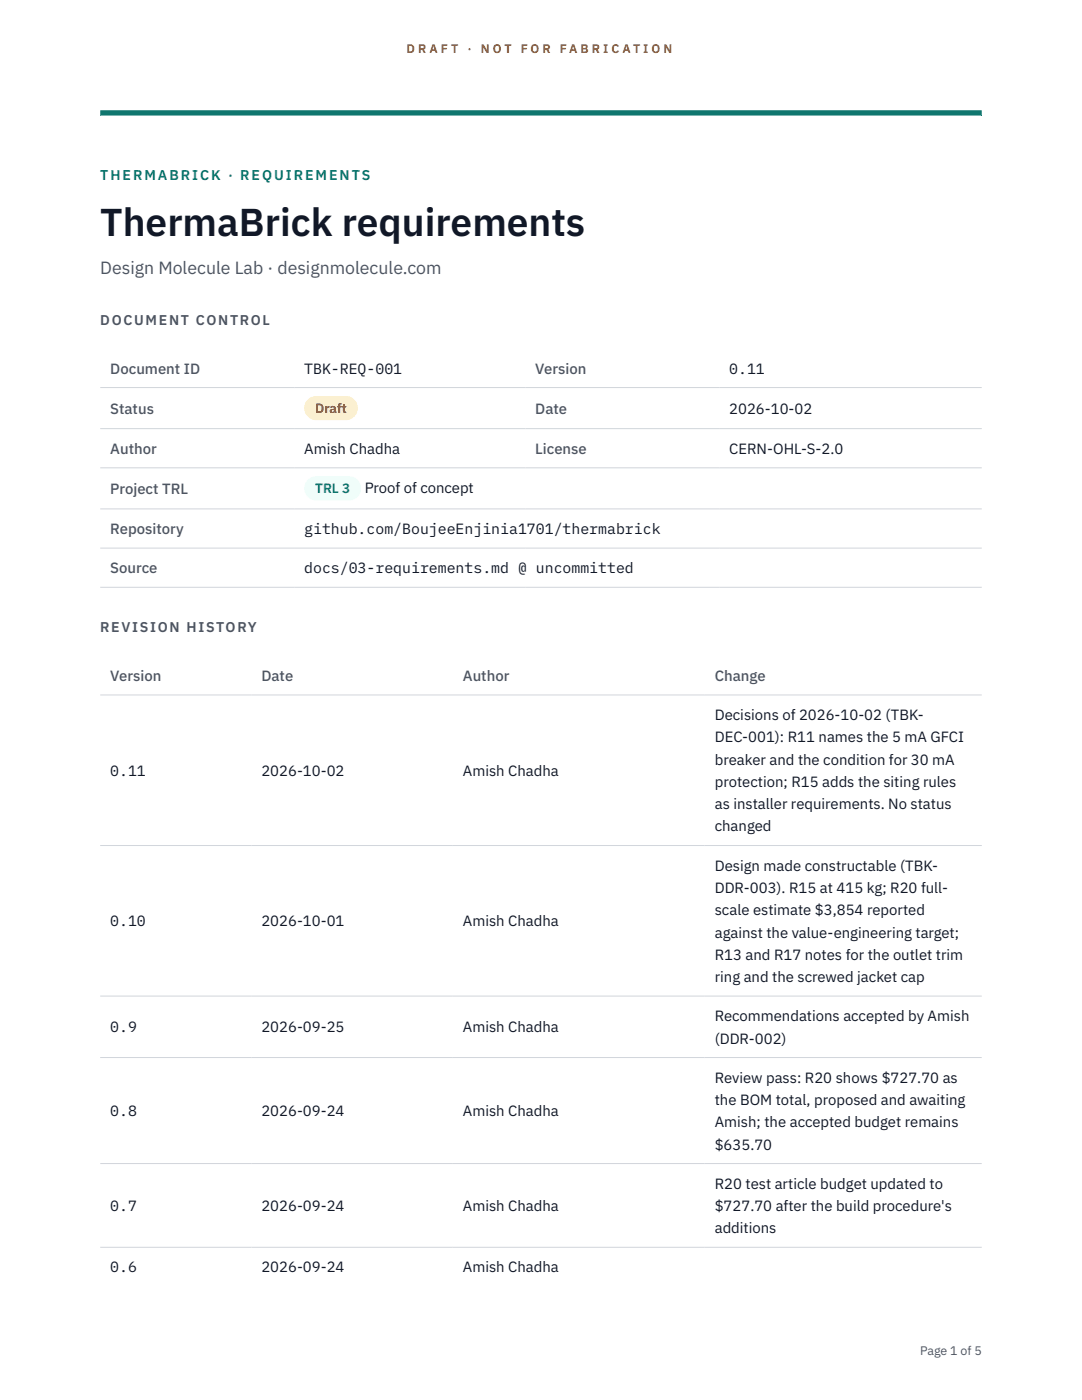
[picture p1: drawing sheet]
<svg xmlns="http://www.w3.org/2000/svg" width="216mm" height="279mm" viewBox="0 0 216 279" stroke-linecap="round" stroke-linejoin="round" font-family="sans-serif">
<defs><g id="words">
<text font-size="7.8" fill="#111827" x="20" y="47.1">ThermaBrick requirements</text>
<text font-size="3.5" fill="#4b5563" x="20" y="54.6">Design Molecule Lab · designmolecule.com</text>
<g font-size="3" fill="#4b5563">
<text x="22" y="74.5">Document ID</text>
<text x="106.8" y="74.5">Version</text>
<text x="22" y="82.6">Status</text>
<text x="106.8" y="82.6">Date</text>
<text x="22" y="90.6">Author</text>
<text x="106.8" y="90.6">License</text>
<text x="22" y="98.6">Project TRL</text>
<text x="22" y="106.6">Repository</text>
<text x="22" y="114.4">Source</text>
<text x="22" y="135.9">Version</text>
<text x="52.2" y="135.9">Date</text>
<text x="92.4" y="135.9">Author</text>
<text x="142.6" y="135.9">Change</text>
</g>
<g font-size="3" fill="#111827">
<text x="60.7" y="74.5">TBK-REQ-001</text>
<text x="145.5" y="74.5">0.11</text>
<text x="145.5" y="82.6">2026-10-02</text>
<text x="60.7" y="90.6">Amish Chadha</text>
<text x="145.5" y="90.6">CERN-OHL-S-2.0</text>
<text x="72.8" y="98.5">Proof of concept</text>
<text x="60.7" y="106.6">github.com/BoujeeEnjinia1701/thermabrick</text>
<text x="60.7" y="114.4">docs/03-requirements.md @ uncommitted</text>
<text x="142.6" y="143.7">Decisions of 2026-10-02 (TBK-</text>
<text x="142.6" y="148.2">DEC-001): R11 names the 5 mA GFCI</text>
<text x="22" y="154.8">0.11</text>
<text x="52.2" y="154.8">2026-10-02</text>
<text x="92.4" y="154.8">Amish Chadha</text>
<text x="142.6" y="152.6">breaker and the condition for 30 mA</text>
<text x="142.6" y="157.1">protection; R15 adds the siting rules</text>
<text x="142.6" y="161.5">as installer requirements. No status</text>
<text x="142.6" y="165.9">changed</text>
<text x="142.6" y="173.8">Design made constructable (TBK-</text>
<text x="142.6" y="178.2">DDR-003). R15 at 415 kg; R20 full-</text>
<text x="22" y="184.9">0.10</text>
<text x="52.2" y="184.9">2026-10-01</text>
<text x="92.4" y="184.9">Amish Chadha</text>
<text x="142.6" y="182.7">scale estimate $3,854 reported</text>
<text x="142.6" y="187.1">against the value-engineering target;</text>
<text x="142.6" y="191.5">R13 and R17 notes for the outlet trim</text>
<text x="142.6" y="196">ring and the screwed jacket cap</text>
<text x="142.6" y="203.8">Recommendations accepted by Amish</text>
<text x="22" y="206">0.9</text>
<text x="52.2" y="206">2026-09-25</text>
<text x="92.4" y="206">Amish Chadha</text>
<text x="142.6" y="208.3">(DDR-002)</text>
<text x="142.6" y="216.1">Review pass: R20 shows $727.70 as</text>
<text x="142.6" y="220.5">the BOM total, proposed and awaiting</text>
<text x="22" y="222.7">0.8</text>
<text x="52.2" y="222.7">2026-09-24</text>
<text x="92.4" y="222.7">Amish Chadha</text>
<text x="142.6" y="225">Amish; the accepted budget remains</text>
<text x="142.6" y="229.4">$635.70</text>
<text x="142.6" y="237.2">R20 test article budget updated to</text>
<text x="22" y="241.7">0.7</text>
<text x="52.2" y="241.7">2026-09-24</text>
<text x="92.4" y="241.7">Amish Chadha</text>
<text x="142.6" y="241.7">$727.70 after the build procedure's</text>
<text x="142.6" y="246.1">additions</text>
<text x="22" y="253.9">0.6</text>
<text x="52.2" y="253.9">2026-09-24</text>
<text x="92.4" y="253.9">Amish Chadha</text>
</g>
<text font-size="2.8" fill="#0f766e" x="20" y="36">THERMABRICK · REQUIREMENTS</text>
<g font-size="2.8" fill="#4b5563">
<text x="20" y="64.8">DOCUMENT CONTROL</text>
<text x="20" y="126.2">REVISION HISTORY</text>
</g>
<text font-size="2.7" fill="#92400e" x="62.9" y="82.5">Draft</text>
<text font-size="2.7" fill="#0f766e" x="62.9" y="98.5">TRL 3</text>
<g font-size="2.5" fill="#b45309">
<text x="81.1" y="10.5">D R A F T</text>
<text x="93.3" y="10.5">·</text>
<text x="95.9" y="10.5">N O T</text>
<text x="103.9" y="10.5">F O R</text>
<text x="111.7" y="10.5">F A B R I C A T I O N</text>
</g>
<text font-size="2.5" fill="#4b5563" x="183.6" y="270.3">Page 1 of 5</text>
</g></defs>
<path d="M20 23.1h175.9zM20 22h175.9v1.1h-175.9z" fill-rule="evenodd" fill="#0f766e"/>
<path d="M20 77.3h175.9M20 85.5h175.9M20 93.4h175.9M20 101.6h175.9M20 109.4h175.9M20 117.2h175.9M20 138.7h175.9M20 168.7h175.9M20 198.8h175.9M20 211.1h175.9M20 232.2h175.9M20 248.9h175.9" fill="none" stroke="#d1d5db" stroke-width=".2"/>
<path d="M60.7 79h10.7v4.9h-10.7z" fill="#fef3c7"/>
<path d="M60.7 95.1h11.4v4.8h-11.4z" fill="#f0fdfa"/>
<use href="#words"/>
</svg>
